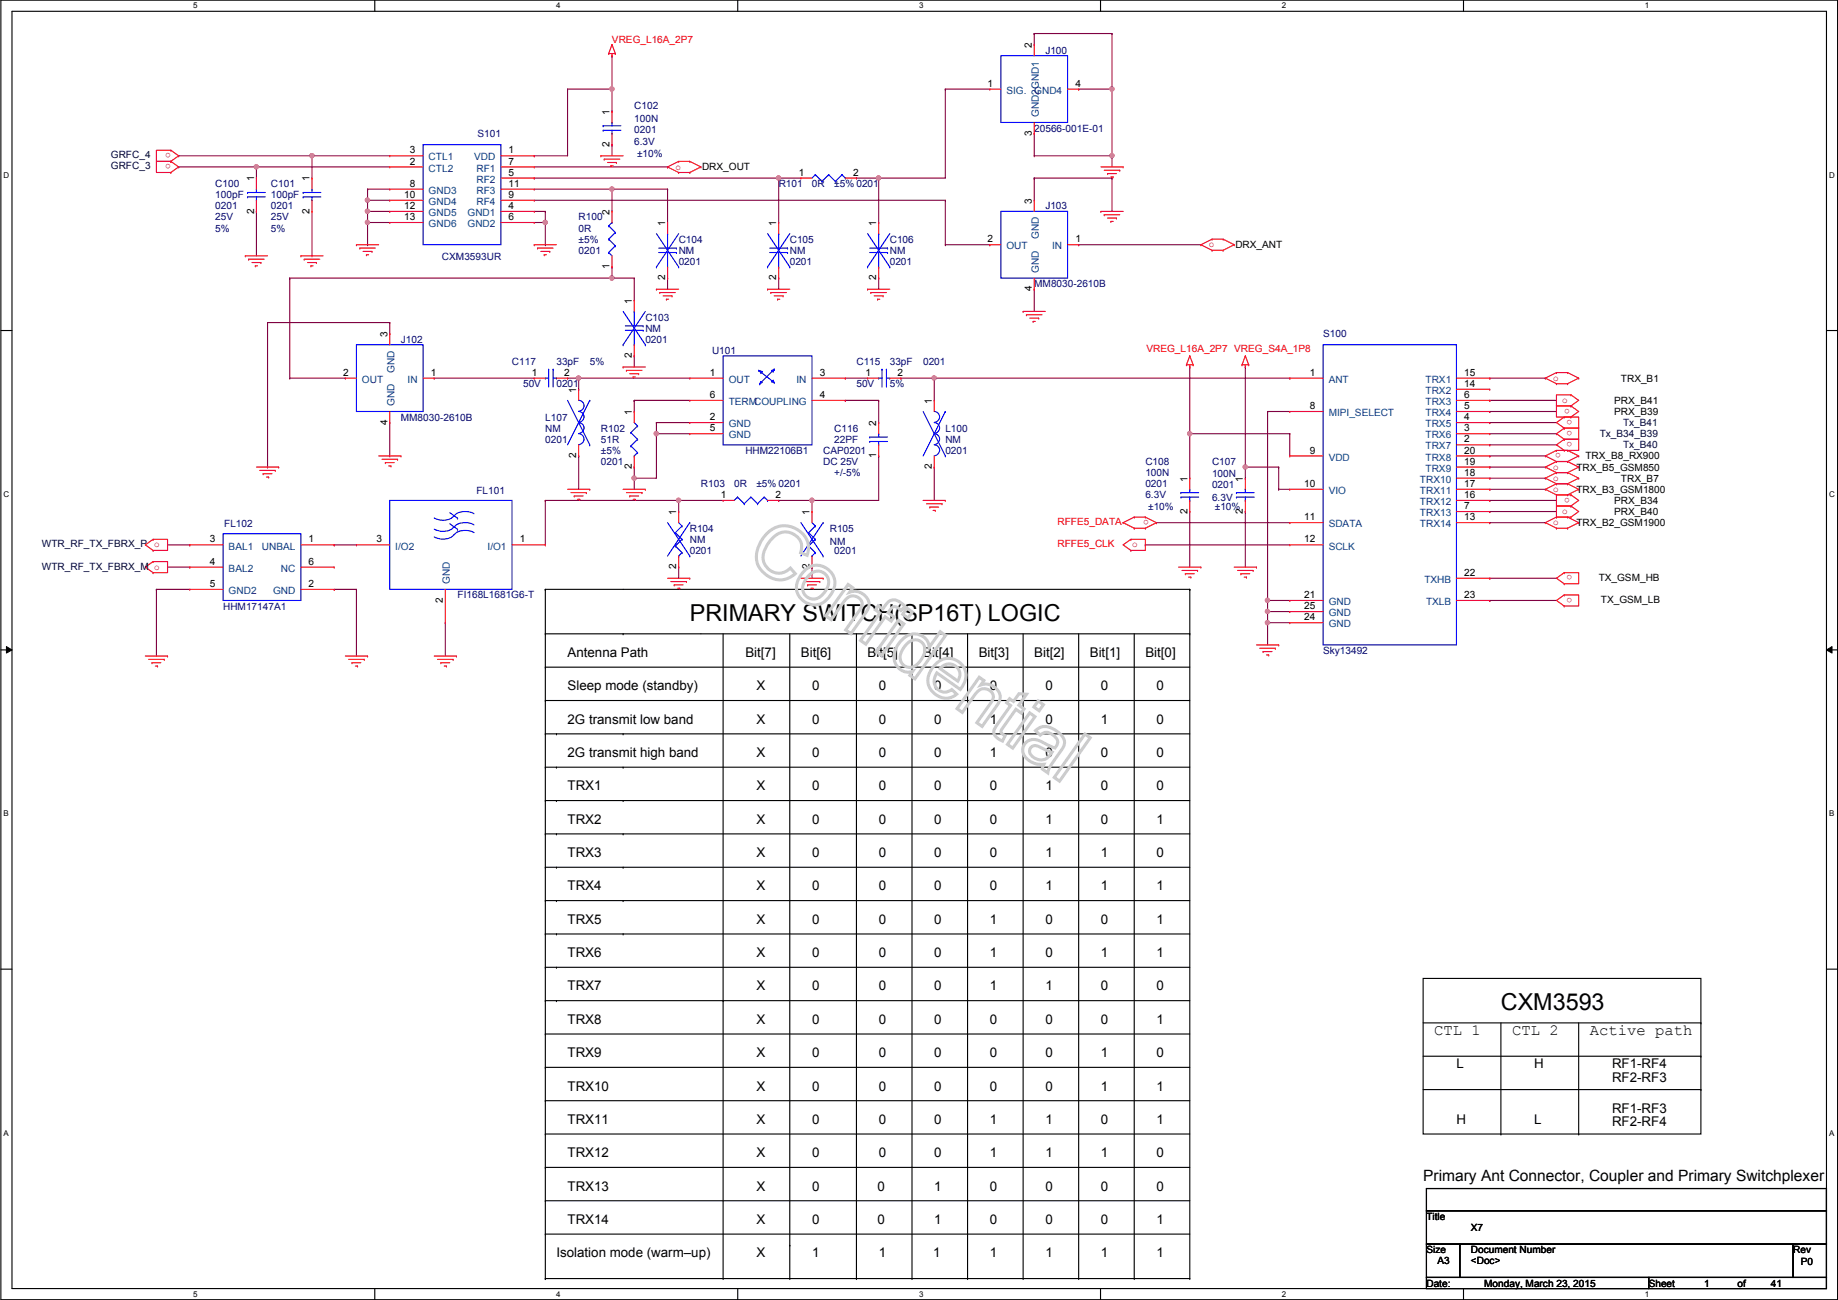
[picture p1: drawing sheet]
<svg xmlns="http://www.w3.org/2000/svg" width="420mm" height="297mm" viewBox="0 0 420 297" stroke-linecap="round" stroke-linejoin="round" font-family="sans-serif">
<defs><g id="words">
<g font-size="5.3">
<text x="157.7" y="142">PRIMARY SWITCH(SP16T) LOGIC</text>
<text x="343.1" y="230.9">CXM3593</text>
</g>
<g font-size="3.6">
<text x="327.9" y="236.5">CTL 1</text>
<text x="345.6" y="236.5">CTL 2</text>
<text x="363.4" y="236.5">Active path</text>
<text x="325.3" y="269.9">Primary Ant Connector, Coupler and Primary Switchplexer</text>
</g>
<g font-size="3">
<text x="129.7" y="150.1">Antenna Path</text>
<text x="170.4" y="150.1">Bit[7]</text>
<text x="183.1" y="150.1">Bit[6]</text>
<text x="198.3" y="150.1">Bit[5]</text>
<text x="211" y="150.1">Bit[4]</text>
<text x="223.7" y="150.1">Bit[3]</text>
<text x="236.4" y="150.1">Bit[2]</text>
<text x="249.1" y="150.1">Bit[1]</text>
<text x="261.8" y="150.1">Bit[0]</text>
<text x="129.7" y="157.7">Sleep mode (standby)</text>
<text x="172.9" y="157.7">X</text>
<text x="185.6" y="157.7">0</text>
<text x="200.9" y="157.7">0</text>
<text x="213.6" y="157.7">0</text>
<text x="226.3" y="157.7">0</text>
<text x="239" y="157.7">0</text>
<text x="251.7" y="157.7">0</text>
<text x="264.4" y="157.7">0</text>
<text x="129.7" y="165.4">2G transmit low band</text>
<text x="172.9" y="165.4">X</text>
<text x="185.6" y="165.4">0</text>
<text x="200.9" y="165.4">0</text>
<text x="213.6" y="165.4">0</text>
<text x="226.3" y="165.4">1</text>
<text x="239" y="165.4">0</text>
<text x="251.7" y="165.4">1</text>
<text x="264.4" y="165.4">0</text>
<text x="129.7" y="173">2G transmit high band</text>
<text x="172.9" y="173">X</text>
<text x="185.6" y="173">0</text>
<text x="200.9" y="173">0</text>
<text x="213.6" y="173">0</text>
<text x="226.3" y="173">1</text>
<text x="239" y="173">0</text>
<text x="251.7" y="173">0</text>
<text x="264.4" y="173">0</text>
<text x="129.7" y="180.6">TRX1</text>
<text x="172.9" y="180.6">X</text>
<text x="185.6" y="180.6">0</text>
<text x="200.9" y="180.6">0</text>
<text x="213.6" y="180.6">0</text>
<text x="226.3" y="180.6">0</text>
<text x="239" y="180.6">1</text>
<text x="251.7" y="180.6">0</text>
<text x="264.4" y="180.6">0</text>
<text x="129.7" y="188.2">TRX2</text>
<text x="172.9" y="188.2">X</text>
<text x="185.6" y="188.2">0</text>
<text x="200.9" y="188.2">0</text>
<text x="213.6" y="188.2">0</text>
<text x="226.3" y="188.2">0</text>
<text x="239" y="188.2">1</text>
<text x="251.7" y="188.2">0</text>
<text x="264.4" y="188.2">1</text>
<text x="129.7" y="195.8">TRX3</text>
<text x="172.9" y="195.8">X</text>
<text x="185.6" y="195.8">0</text>
<text x="200.9" y="195.8">0</text>
<text x="213.6" y="195.8">0</text>
<text x="226.3" y="195.8">0</text>
<text x="239" y="195.8">1</text>
<text x="251.7" y="195.8">1</text>
<text x="264.4" y="195.8">0</text>
<text x="129.7" y="203.5">TRX4</text>
<text x="172.9" y="203.5">X</text>
<text x="185.6" y="203.5">0</text>
<text x="200.9" y="203.5">0</text>
<text x="213.6" y="203.5">0</text>
<text x="226.3" y="203.5">0</text>
<text x="239" y="203.5">1</text>
<text x="251.7" y="203.5">1</text>
<text x="264.4" y="203.5">1</text>
<text x="129.7" y="211.1">TRX5</text>
<text x="172.9" y="211.1">X</text>
<text x="185.6" y="211.1">0</text>
<text x="200.9" y="211.1">0</text>
<text x="213.6" y="211.1">0</text>
<text x="226.3" y="211.1">1</text>
<text x="239" y="211.1">0</text>
<text x="251.7" y="211.1">0</text>
<text x="264.4" y="211.1">1</text>
<text x="129.7" y="218.7">TRX6</text>
<text x="172.9" y="218.7">X</text>
<text x="185.6" y="218.7">0</text>
<text x="200.9" y="218.7">0</text>
<text x="213.6" y="218.7">0</text>
<text x="226.3" y="218.7">1</text>
<text x="239" y="218.7">0</text>
<text x="251.7" y="218.7">1</text>
<text x="264.4" y="218.7">1</text>
<text x="129.7" y="226.3">TRX7</text>
<text x="172.9" y="226.3">X</text>
<text x="185.6" y="226.3">0</text>
<text x="200.9" y="226.3">0</text>
<text x="213.6" y="226.3">0</text>
<text x="226.3" y="226.3">1</text>
<text x="239" y="226.3">1</text>
<text x="251.7" y="226.3">0</text>
<text x="264.4" y="226.3">0</text>
<text x="129.7" y="233.9">TRX8</text>
<text x="172.9" y="233.9">X</text>
<text x="185.6" y="233.9">0</text>
<text x="200.9" y="233.9">0</text>
<text x="213.6" y="233.9">0</text>
<text x="226.3" y="233.9">0</text>
<text x="239" y="233.9">0</text>
<text x="251.7" y="233.9">0</text>
<text x="264.4" y="233.9">1</text>
<text x="129.7" y="241.6">TRX9</text>
<text x="172.9" y="241.6">X</text>
<text x="185.6" y="241.6">0</text>
<text x="200.9" y="241.6">0</text>
<text x="213.6" y="241.6">0</text>
<text x="226.3" y="241.6">0</text>
<text x="239" y="241.6">0</text>
<text x="251.7" y="241.6">1</text>
<text x="264.4" y="241.6">0</text>
<text x="332.9" y="244.1">L</text>
<text x="350.7" y="244.1">H</text>
<text x="368.5" y="244.1">RF1-RF4</text>
<text x="129.7" y="249.2">TRX10</text>
<text x="172.9" y="249.2">X</text>
<text x="185.6" y="249.2">0</text>
<text x="200.9" y="249.2">0</text>
<text x="213.6" y="249.2">0</text>
<text x="226.3" y="249.2">0</text>
<text x="239" y="249.2">0</text>
<text x="251.7" y="249.2">1</text>
<text x="264.4" y="249.2">1</text>
<text x="368.5" y="247.2">RF2-RF3</text>
<text x="129.7" y="256.8">TRX11</text>
<text x="172.9" y="256.8">X</text>
<text x="185.6" y="256.8">0</text>
<text x="200.9" y="256.8">0</text>
<text x="213.6" y="256.8">0</text>
<text x="226.3" y="256.8">1</text>
<text x="239" y="256.8">1</text>
<text x="251.7" y="256.8">0</text>
<text x="264.4" y="256.8">1</text>
<text x="332.9" y="256.8">H</text>
<text x="350.7" y="256.8">L</text>
<text x="368.5" y="254.3">RF1-RF3</text>
<text x="368.5" y="257.4">RF2-RF4</text>
<text x="129.7" y="264.4">TRX12</text>
<text x="172.9" y="264.4">X</text>
<text x="185.6" y="264.4">0</text>
<text x="200.9" y="264.4">0</text>
<text x="213.6" y="264.4">0</text>
<text x="226.3" y="264.4">1</text>
<text x="239" y="264.4">1</text>
<text x="251.7" y="264.4">1</text>
<text x="264.4" y="264.4">0</text>
<text x="129.7" y="272">TRX13</text>
<text x="172.9" y="272">X</text>
<text x="185.6" y="272">0</text>
<text x="200.6" y="272">0</text>
<text x="213.6" y="272">1</text>
<text x="226.3" y="272">0</text>
<text x="239" y="272">0</text>
<text x="251.7" y="272">0</text>
<text x="264.4" y="272">0</text>
<text x="129.7" y="279.7">TRX14</text>
<text x="172.9" y="279.7">X</text>
<text x="185.6" y="279.7">0</text>
<text x="200.6" y="279.7">0</text>
<text x="213.6" y="279.7">1</text>
<text x="226.3" y="279.7">0</text>
<text x="239" y="279.7">0</text>
<text x="251.7" y="279.7">0</text>
<text x="264.4" y="279.7">1</text>
<text x="127.2" y="287.3">Isolation mode (warm–up)</text>
<text x="172.9" y="287.3">X</text>
<text x="185.6" y="287.3">1</text>
<text x="200.9" y="287.3">1</text>
<text x="213.3" y="287.3">1</text>
<text x="226.3" y="287.3">1</text>
<text x="239" y="287.3">1</text>
<text x="251.7" y="287.3">1</text>
<text x="264.4" y="287.3">1</text>
</g>
<g font-size="2.3" fill="#f00">
<text x="139.9" y="9.7">VREG_L16A_2P7</text>
<text x="39.1" y="35" transform="rotate(180 39.1 35)">o</text>
<text x="39.1" y="37.5" transform="rotate(180 39.1 37.5)">o</text>
<text x="154.4" y="38.7">o</text>
<text x="276.3" y="56.5">o</text>
<text x="262.1" y="80.3">VREG_L16A_2P7 VREG_S4A_1P8</text>
<text x="355" y="87">o</text>
<text x="357.1" y="92.1">o</text>
<text x="358.8" y="93.4" transform="rotate(180 358.8 93.4)">o</text>
<text x="359.4" y="95.9" transform="rotate(180 359.4 95.9)">o</text>
<text x="359.4" y="101" transform="rotate(180 359.4 101)">o</text>
<text x="359.4" y="98.5" transform="rotate(180 359.4 98.5)">o</text>
<text x="355" y="107.3">o</text>
<text x="356.8" y="103.5" transform="rotate(180 356.8 103.5)">o</text>
<text x="355" y="112.4">o</text>
<text x="355" y="109.9">o</text>
<text x="358.8" y="113.7" transform="rotate(180 358.8 113.7)">o</text>
<text x="241.8" y="120">RFFE5_DATA</text>
<text x="262.6" y="118.8" transform="rotate(180 262.6 118.8)">o</text>
<text x="357.1" y="117.5">o</text>
<text x="35.3" y="125.1">o</text>
<text x="241.8" y="125.1">RFFE5_CLK</text>
<text x="258.8" y="125.1">o</text>
<text x="355" y="120">o</text>
<text x="359.4" y="131.5" transform="rotate(180 359.4 131.5)">o</text>
<text x="359.4" y="136.6" transform="rotate(180 359.4 136.6)">o</text>
</g>
<g font-size="2.3">
<text x="235.9" y="11" transform="rotate(-90 235.9 11)">2</text>
<text x="225.8" y="19.8">1</text>
<text x="245.8" y="19.8">4</text>
<text x="139.3" y="26.2" transform="rotate(-90 139.3 26.2)">1</text>
<text x="93.7" y="35.1">3</text>
<text x="116.3" y="35.1">1</text>
<text x="139.3" y="33.6" transform="rotate(-90 139.3 33.6)">2</text>
<text x="235.9" y="31" transform="rotate(-90 235.9 31)">3</text>
<text x="58.1" y="41.4" transform="rotate(-90 58.1 41.4)">1</text>
<text x="70.8" y="41.4" transform="rotate(-90 70.8 41.4)">1</text>
<text x="93.7" y="37.6">2</text>
<text x="116.3" y="37.6">7</text>
<text x="116.3" y="40.1">5</text>
<text x="160.5" y="38.9">DRX_OUT</text>
<text x="182.6" y="40.1">1</text>
<text x="195" y="40.1">2</text>
<text x="92.4" y="45.2">10</text>
<text x="92.4" y="47.8">12</text>
<text x="93.7" y="42.7">8</text>
<text x="116.3" y="45.2">9</text>
<text x="116.3" y="42.7">11</text>
<text x="116.3" y="47.8">4</text>
<text x="235.9" y="46.5" transform="rotate(-90 235.9 46.5)">3</text>
<text x="58.1" y="48.8" transform="rotate(-90 58.1 48.8)">2</text>
<text x="70.8" y="48.8" transform="rotate(-90 70.8 48.8)">2</text>
<text x="92.4" y="50.3">13</text>
<text x="116.3" y="50.3">6</text>
<text x="139.3" y="49.1" transform="rotate(-90 139.3 49.1)">2</text>
<text x="152" y="51.6" transform="rotate(-90 152 51.6)">1</text>
<text x="177.4" y="51.6" transform="rotate(-90 177.4 51.6)">1</text>
<text x="200.3" y="51.6" transform="rotate(-90 200.3 51.6)">1</text>
<text x="225.8" y="55.4">2</text>
<text x="245.8" y="55.4">1</text>
<text x="282.4" y="56.7">DRX_ANT</text>
<text x="139.3" y="61.5" transform="rotate(-90 139.3 61.5)">1</text>
<text x="152" y="64.1" transform="rotate(-90 152 64.1)">2</text>
<text x="177.4" y="64.1" transform="rotate(-90 177.4 64.1)">2</text>
<text x="200.3" y="64.1" transform="rotate(-90 200.3 64.1)">2</text>
<text x="144.4" y="69.4" transform="rotate(-90 144.4 69.4)">1</text>
<text x="235.9" y="66.6" transform="rotate(-90 235.9 66.6)">4</text>
<text x="88.6" y="77" transform="rotate(-90 88.6 77)">3</text>
<text x="144.4" y="81.8" transform="rotate(-90 144.4 81.8)">2</text>
<text x="78.4" y="85.9">2</text>
<text x="98.5" y="85.9">1</text>
<text x="121.6" y="85.9">1</text>
<text x="129" y="85.9">2</text>
<text x="131.7" y="89.7" transform="rotate(-90 131.7 89.7)">1</text>
<text x="162.3" y="85.9">1</text>
<text x="187.4" y="85.9">3</text>
<text x="197.8" y="85.9">1</text>
<text x="205.2" y="85.9">2</text>
<text x="299.4" y="85.9">1</text>
<text x="334.7" y="88.4">14</text>
<text x="334.7" y="85.9">15</text>
<text x="370.5" y="87.2">TRX_B1</text>
<text x="144.4" y="94.8" transform="rotate(-90 144.4 94.8)">1</text>
<text x="162.3" y="90.9">6</text>
<text x="187.4" y="90.9">4</text>
<text x="213" y="92.2" transform="rotate(-90 213 92.2)">1</text>
<text x="299.4" y="93.5">8</text>
<text x="334.7" y="93.5">5</text>
<text x="334.7" y="90.9">6</text>
<text x="369" y="92.3">PRX_B41</text>
<text x="369" y="94.8">PRX_B39</text>
<text x="88.6" y="97.1" transform="rotate(-90 88.6 97.1)">4</text>
<text x="162.3" y="98.6">5</text>
<text x="162.3" y="96">2</text>
<text x="200.3" y="97.3" transform="rotate(-90 200.3 97.3)">2</text>
<text x="334.7" y="101.1">2</text>
<text x="334.7" y="98.6">3</text>
<text x="334.7" y="96">4</text>
<text x="131.7" y="104.7" transform="rotate(-90 131.7 104.7)">2</text>
<text x="144.4" y="107.2" transform="rotate(-90 144.4 107.2)">2</text>
<text x="200.3" y="104.7" transform="rotate(-90 200.3 104.7)">1</text>
<text x="213" y="107.2" transform="rotate(-90 213 107.2)">2</text>
<text x="299.4" y="103.6">9</text>
<text x="334.7" y="106.2">19</text>
<text x="334.7" y="103.6">20</text>
<text x="360.4" y="107.5">TRX_B5_GSM850</text>
<text x="362.4" y="105">TRX_B8_RX900</text>
<text x="164.8" y="113.8">1</text>
<text x="177.2" y="113.8">2</text>
<text x="271.4" y="110" transform="rotate(-90 271.4 110)">1</text>
<text x="284.1" y="110" transform="rotate(-90 284.1 110)">1</text>
<text x="298.1" y="111.3">10</text>
<text x="334.7" y="113.8">16</text>
<text x="334.7" y="111.3">17</text>
<text x="334.7" y="108.7">18</text>
<text x="360.4" y="112.6">TRX_B3_GSM1800</text>
<text x="370.5" y="110.1">TRX_B7</text>
<text x="154.6" y="117.6" transform="rotate(-90 154.6 117.6)">1</text>
<text x="185.1" y="117.6" transform="rotate(-90 185.1 117.6)">1</text>
<text x="271.4" y="117.4" transform="rotate(-90 271.4 117.4)">2</text>
<text x="284.1" y="117.4" transform="rotate(-90 284.1 117.4)">2</text>
<text x="298.1" y="118.9">11</text>
<text x="334.7" y="116.3">7</text>
<text x="334.7" y="118.9">13</text>
<text x="369" y="117.7">PRX_B40</text>
<text x="369" y="115.1">PRX_B34</text>
<text x="48" y="124">3</text>
<text x="70.6" y="124">1</text>
<text x="86.1" y="124">3</text>
<text x="118.8" y="124">1</text>
<text x="298.1" y="124">12</text>
<text x="360.4" y="120.2">TRX_B2_GSM1900</text>
<text x="48" y="129">4</text>
<text x="70.6" y="129">6</text>
<text x="154.6" y="130.1" transform="rotate(-90 154.6 130.1)">2</text>
<text x="185.1" y="130.1" transform="rotate(-90 185.1 130.1)">2</text>
<text x="334.7" y="131.6">22</text>
<text x="48" y="134.1">5</text>
<text x="70.6" y="134.1">2</text>
<text x="101.2" y="137.7" transform="rotate(-90 101.2 137.7)">2</text>
<text x="298.1" y="136.7">21</text>
<text x="334.7" y="136.7">23</text>
<text x="365.5" y="132.7">TX_GSM_HB</text>
<text x="366" y="137.8">TX_GSM_LB</text>
<text x="298.1" y="141.7">24</text>
<text x="298.1" y="139.2">25</text>
<text x="326.1" y="278.7">Title</text>
<text x="336.2" y="281.3">X7</text>
<text x="326.1" y="286.3">Size</text>
<text x="336.2" y="286.3">Document Number</text>
<text x="409.9" y="286.3">Rev</text>
<text x="326.1" y="294">Date:</text>
<text x="328.6" y="288.9">A3</text>
<text x="336.2" y="288.9">&lt;Doc&gt;</text>
<text x="339.3" y="294">Monday, March 23, 2015</text>
<text x="376.9" y="294">Sheet</text>
<text x="389.6" y="294">1</text>
<text x="397.2" y="294">of</text>
<text x="404.8" y="294">41</text>
<text x="411.7" y="289.1">P0</text>
</g>
<g font-size="2.3" fill="#000080">
<text x="239" y="12.3">J100</text>
<text x="145" y="25">C102</text>
<text x="145" y="27.8">100N</text>
<text x="109.2" y="31.3">S101</text>
<text x="145" y="30.3">0201</text>
<text x="145" y="33.1">6.3V</text>
<text x="145.6" y="35.9">±10%</text>
<text x="236.4" y="30.1">20566-001E-01</text>
<text x="49.2" y="42.8">C100</text>
<text x="49.2" y="45.3">100pF</text>
<text x="49.2" y="47.8">0201</text>
<text x="61.9" y="42.8">C101</text>
<text x="61.9" y="45.3">100pF</text>
<text x="61.9" y="47.8">0201</text>
<text x="178" y="42.8">R101</text>
<text x="185.6" y="42.8">0R</text>
<text x="190.7" y="42.8">±5% 0201</text>
<text x="239" y="47.8">J103</text>
<text x="49.2" y="50.4">25V</text>
<text x="49.2" y="52.9">5%</text>
<text x="61.9" y="50.4">25V</text>
<text x="61.9" y="52.9">5%</text>
<text x="132.3" y="50.4">R100</text>
<text x="132.3" y="52.9">0R</text>
<text x="101" y="59.5">CXM3593UR</text>
<text x="132.3" y="55.5">±5%</text>
<text x="132.3" y="58">0201</text>
<text x="155.1" y="55.5">C104</text>
<text x="155.1" y="58">NM</text>
<text x="180.5" y="55.5">C105</text>
<text x="180.5" y="58">NM</text>
<text x="203.4" y="55.5">C106</text>
<text x="203.4" y="58">NM</text>
<text x="155.1" y="60.5">0201</text>
<text x="180.5" y="60.5">0201</text>
<text x="203.4" y="60.5">0201</text>
<text x="236.4" y="65.6">MM8030-2610B</text>
<text x="147.5" y="73.2">C103</text>
<text x="147.5" y="75.8">NM</text>
<text x="302.5" y="77">S100</text>
<text x="91.6" y="78.3">J102</text>
<text x="117" y="83.4">C117</text>
<text x="127.2" y="83.4">33pF</text>
<text x="134.8" y="83.4">5%</text>
<text x="147.5" y="78.3">0201</text>
<text x="162.8" y="80.9">U101</text>
<text x="195.8" y="83.4">C115</text>
<text x="203.4" y="83.4">33pF</text>
<text x="211" y="83.4">0201</text>
<text x="119.6" y="88.5">50V</text>
<text x="127.2" y="88.5">0201</text>
<text x="195.8" y="88.5">50V</text>
<text x="203.4" y="88.5">5%</text>
<text x="91.6" y="96.1">MM8030-2610B</text>
<text x="124.7" y="96.1">L107</text>
<text x="124.7" y="98.6">NM</text>
<text x="124.7" y="101.2">0201</text>
<text x="137.4" y="98.6">R102</text>
<text x="137.4" y="101.2">51R</text>
<text x="190.7" y="98.6">C116</text>
<text x="190.7" y="101.2">22PF</text>
<text x="216.1" y="98.6">L100</text>
<text x="216.1" y="101.2">NM</text>
<text x="137.4" y="103.7">±5%</text>
<text x="137.4" y="106.3">0201</text>
<text x="170.4" y="103.7">HHM22106B1</text>
<text x="188.2" y="103.7">CAP0201</text>
<text x="188.2" y="106.3">DC 25V</text>
<text x="216.1" y="103.7">0201</text>
<text x="261.8" y="106.3">C108</text>
<text x="277.1" y="106.3">C107</text>
<text x="108.9" y="112.9">FL101</text>
<text x="160.2" y="111.3">R103</text>
<text x="167.8" y="111.3">0R</text>
<text x="172.9" y="111.3">±5% 0201</text>
<text x="190.7" y="108.8">+/-5%</text>
<text x="261.8" y="108.8">100N</text>
<text x="261.8" y="111.3">0201</text>
<text x="261.8" y="113.9">6.3V</text>
<text x="277.1" y="109.1">100N</text>
<text x="277.1" y="111.6">0201</text>
<text x="262.5" y="116.4">±10%</text>
<text x="277.1" y="114.4">6.3V</text>
<text x="277.7" y="116.4">±10%</text>
<text x="51.3" y="120.5">FL102</text>
<text x="157.7" y="121.5">R104</text>
<text x="157.7" y="124">NM</text>
<text x="189.7" y="121.5">R105</text>
<text x="189.7" y="124.5">NM</text>
<text x="157.7" y="126.6">0201</text>
<text x="190.7" y="126.6">0201</text>
<text x="104.6" y="136.7">FI168L1681G6-T</text>
<text x="51" y="139.3">HHM17147A1</text>
<text x="302.5" y="149.4">Sky13492</text>
</g>
<g font-size="2.3" fill="#004080">
<text x="230.1" y="21.4">SIG.</text>
<text x="236.4" y="21.4">GND4</text>
<text x="237.5" y="26.7" transform="rotate(-90 237.5 26.7)">GND2GND1</text>
<text x="98" y="36.7">CTL1</text>
<text x="98" y="39.2">CTL2</text>
<text x="108.4" y="36.7">VDD</text>
<text x="108.9" y="39.2">RF1</text>
<text x="108.9" y="41.7">RF2</text>
<text x="98" y="44.3">GND3</text>
<text x="98" y="46.8">GND4</text>
<text x="108.9" y="46.8">RF4</text>
<text x="108.9" y="44.3">RF3</text>
<text x="98" y="51.9">GND6</text>
<text x="98" y="49.4">GND5</text>
<text x="106.9" y="49.4">GND1</text>
<text x="106.9" y="51.9">GND2</text>
<text x="230.1" y="57">OUT</text>
<text x="237.5" y="54.7" transform="rotate(-90 237.5 54.7)">GND</text>
<text x="240.5" y="57">IN</text>
<text x="237.5" y="62.3" transform="rotate(-90 237.5 62.3)">GND</text>
<text x="82.8" y="87.5">OUT</text>
<text x="90.2" y="85.1" transform="rotate(-90 90.2 85.1)">GND</text>
<text x="93.2" y="87.5">IN</text>
<text x="166.6" y="87.5">OUT</text>
<text x="182.1" y="87.5">IN</text>
<text x="303.7" y="87.5">ANT</text>
<text x="325.9" y="87.5">TRX1</text>
<text x="90.2" y="92.8" transform="rotate(-90 90.2 92.8)">GND</text>
<text x="166.6" y="92.5">TERMCOUPLING</text>
<text x="303.7" y="95.1">MIPI_SELECT</text>
<text x="325.9" y="95.1">TRX4</text>
<text x="325.9" y="92.5">TRX3</text>
<text x="325.9" y="90">TRX2</text>
<text x="166.6" y="100.2">GND</text>
<text x="166.6" y="97.6">GND</text>
<text x="325.9" y="100.2">TRX6</text>
<text x="325.9" y="97.6">TRX5</text>
<text x="303.7" y="105.2">VDD</text>
<text x="325.9" y="102.7">TRX7</text>
<text x="325.9" y="107.8">TRX9</text>
<text x="325.9" y="105.2">TRX8</text>
<text x="303.7" y="112.9">VIO</text>
<text x="324.6" y="112.9">TRX11</text>
<text x="324.6" y="110.3">TRX10</text>
<text x="324.6" y="117.9">TRX13</text>
<text x="324.6" y="115.4">TRX12</text>
<text x="52.3" y="125.6">BAL1</text>
<text x="59.9" y="125.6">UNBAL</text>
<text x="90.4" y="125.6">I/O2</text>
<text x="111.5" y="125.6">I/O1</text>
<text x="303.7" y="120.5">SDATA</text>
<text x="303.7" y="125.6">SCLK</text>
<text x="324.6" y="120.5">TRX14</text>
<text x="52.3" y="130.6">BAL2</text>
<text x="64.2" y="130.6">NC</text>
<text x="52.3" y="135.7">GND2</text>
<text x="62.4" y="135.7">GND</text>
<text x="102.9" y="133.4" transform="rotate(-90 102.9 133.4)">GND</text>
<text x="325.6" y="133.2">TXHB</text>
<text x="303.7" y="138.3">GND</text>
<text x="303.7" y="143.3">GND</text>
<text x="303.7" y="140.8">GND</text>
<text x="326" y="138.3">TXLB</text>
</g>
<g font-size="2.3" fill="#000040">
<text x="25.3" y="38.7">GRFC_3</text>
<text x="25.3" y="36.2">GRFC_4</text>
<text x="365.7" y="99.9">Tx_B34_B39</text>
<text x="371" y="97.4">Tx_B41</text>
<text x="371" y="102.4">Tx_B40</text>
<text x="9.6" y="125.1">WTR_RF_TX_FBRX_P</text>
<text x="9.6" y="130.1">WTR_RF_TX_FBRX_M o</text>
</g>
<g font-size="1.8">
<text x="44.2" y="1.9">5</text>
<text x="127.1" y="1.9">4</text>
<text x="210.1" y="1.9">3</text>
<text x="293" y="1.9">2</text>
<text x="376" y="1.9">1</text>
<text x=".8" y="40.6">D</text>
<text x="418.2" y="40.6">D</text>
<text x=".8" y="113.6">C</text>
<text x="418.2" y="113.6">C</text>
<text x=".8" y="186.6">B</text>
<text x="418.2" y="186.6">B</text>
<text x=".8" y="259.5">A</text>
<text x="418.2" y="259.5">A</text>
<text x="44.2" y="296.3">5</text>
<text x="127.1" y="296.3">4</text>
<text x="210.1" y="296.3">3</text>
<text x="293" y="296.3">2</text>
<text x="376" y="296.3">1</text>
</g>
</g></defs>
<path d="M.2 0h419.9v297h-419.9zM2.7 2.6h414.8v291.8h-414.8z" fill="none" stroke="#000" stroke-width=".25"/>
<g fill="#fff">
<path d="M44.2 .3h1v2h-1z"/>
<path d="M44.2 294.7h1v2h-1z"/>
</g>
<path d="M85.7 0v2.6M85.7 294.4v2.6" fill="none" stroke="#000" stroke-width=".25"/>
<g fill="#fff">
<path d="M127.1 .3h1v2h-1z"/>
<path d="M127.1 294.7h1v2h-1z"/>
</g>
<path d="M168.6 0v2.6M168.6 294.4v2.6" fill="none" stroke="#000" stroke-width=".25"/>
<g fill="#fff">
<path d="M210.1 .3h1v2h-1z"/>
<path d="M210.1 294.7h1v2h-1z"/>
</g>
<path d="M251.6 0v2.6M251.6 294.4v2.6" fill="none" stroke="#000" stroke-width=".25"/>
<g fill="#fff">
<path d="M293 .3h1v2h-1z"/>
<path d="M293 294.7h1v2h-1z"/>
</g>
<path d="M334.5 0v2.6M334.5 294.4v2.6" fill="none" stroke="#000" stroke-width=".25"/>
<g fill="#fff">
<path d="M376 .3h1v2h-1z"/>
<path d="M376 294.7h1v2h-1z"/>
<path d="M.8 39h1.3v2h-1.3z"/>
<path d="M418.2 39h1.2v2h-1.2z"/>
<path d="M.8 112h1.3v2h-1.3z"/>
<path d="M418.2 112h1.2v2h-1.2z"/>
</g>
<path d="M.2 75.5h2.5M417.5 75.5h2.6" fill="none" stroke="#000" stroke-width=".25"/>
<g fill="#fff">
<path d="M.8 185h1.2v1.9h-1.2z"/>
<path d="M418.2 185h1.1v1.9h-1.1z"/>
</g>
<path d="M.2 148.5h2.5M417.5 148.5h2.6" fill="none" stroke="#000" stroke-width=".25"/>
<path d="M1.5 147.7l1.2 .8-1.2 .7zM417.5 148.5l1.3-.8v1.5z" fill="#000"/>
<path d="M1.5 147.7l1.2 .8-1.2 .7zM417.5 148.5l1.3-.8v1.5z" fill="none" stroke="#000" stroke-width=".23"/>
<g fill="#fff">
<path d="M.8 257.9h1.2v2h-1.2z"/>
<path d="M418.2 257.9h1.1v2h-1.1z"/>
</g>
<g fill="none" stroke="#000" stroke-width=".25">
<path d="M124.7 134.7h.1M124.7 134.7h147.3M124.7 134.7v157.4M272 134.7h.1M272 134.7v157.4M124.7 144.8h.1M124.7 152.4h.1M124.7 144.8h147.3M124.7 152.4h147.3M142.4 144.8h.1M165.3 144.8v147.3M180.5 144.8v147.3"/>
<path d="M195.8 144.8v147.3M208.5 144.8v147.3M221.2 144.8v147.3M233.9 144.8v147.3M246.6 144.8v147.3M259.3 144.8v147.3M272 144.8h.1M124.7 175.3h.1M124.7 167.7h.1M124.7 160.1h.1M124.7 167.7h147.3M124.7 175.3h147.3"/>
<path d="M124.7 160.1h147.3M127.2 167.7h.1M127.2 175.3h.1M142.4 175.3h.1M142.4 167.7h.1M124.7 198.2h.1M124.7 190.5h.1M124.7 182.9h.1M124.7 182.9h147.3M124.7 190.5h147.3M124.7 198.2h147.3M127.2 182.9h.1"/>
<path d="M127.2 190.5h.1M127.2 198.2h.1M142.4 182.9h.1M142.4 198.2h.1M142.4 190.5h.1M124.7 213.4h.1M124.7 205.8h.1M124.7 205.8h147.3M124.7 213.4h147.3M127.2 205.8h.1M127.2 213.4h.1M142.4 213.4h.1"/>
<path d="M142.4 205.8h.1M.2 221.4h2.5M124.7 236.3h.1M124.7 228.6h.1M124.7 221h.1M124.7 221h147.3M124.7 228.6h147.3M124.7 236.3h147.3M127.2 221h.1M127.2 228.6h.1M165.3 228.6h.1M325.3 223.6h63.5v35.5h-63.5z"/>
<path d="M325.3 233.7h63.5M343.1 233.7v25.4M360.9 233.7v25.4M388.8 233.7h.1M417.5 221.4h2.6M124.7 259.1h.1M124.7 251.5h.1M124.7 243.9h.1M124.7 259.1h147.3M124.7 251.5h147.3M124.7 243.9h147.3M325.3 241.3h63.5"/>
<path d="M325.3 249h63.5M343.1 259.1h.1M360.9 259.1h.1M388.8 241.3h.1M388.8 249h.1M124.7 266.7h.1M124.7 274.4h.1M124.7 266.7h147.3M124.7 274.4h147.3M124.7 292.1h.1M124.7 282h.1M124.7 282h147.3"/>
<path d="M124.7 292.1h147.3M165.3 292.1h.1M180.5 284.5h.1M180.5 292.1h.1M195.8 292.1h.1M208.5 292.1h.1M221.2 292.1h.1M233.9 292.1h.1M246.6 292.1h.1M259.3 292.1h.1M272 292.1h.1"/>
</g>
<path d="M129.7 86.4h.1M129.7 86.4h28M132.3 86.4h.1M132.3 104.2h.1M132.3 104.2v7.6" fill="none" stroke="#800040" stroke-width=".25"/>
<circle cx="132.3" cy="86.4" r=".49" fill="#f0f"/>
<circle cx="132.3" cy="86.4" r=".49" fill="none" stroke="#f0f" stroke-width=".25"/>
<g fill="none" stroke="#800040" stroke-width=".25">
<path d="M236.4 30.5h.1M236.4 30.5v5.1M246.6 20.4h.1M246.6 20.4h7.6M254.2 20.4h.1M254.2 20.4v15.2M89.1 73.7h.1M89.1 73.7h-27.9v33M99.3 86.4h.1M99.3 86.4h22.8M132.3 86.4h.1M132.3 86.4v2.5"/>
<path d="M61.2 106.7h.1"/>
</g>
<circle cx="254.2" cy="35.6" r=".49" fill="#f0f"/>
<circle cx="254.2" cy="35.6" r=".49" fill="none" stroke="#f0f" stroke-width=".25"/>
<circle cx="254.2" cy="20.3" r=".49" fill="#f0f"/>
<circle cx="254.2" cy="20.3" r=".49" fill="none" stroke="#f0f" stroke-width=".25"/>
<g fill="none" stroke="#800040" stroke-width=".25">
<path d="M236.4 7.7h.1M236.4 7.7h17.8M236.4 7.7v2.5M254.2 7.7h.1M254.2 7.7v12.7M236.4 35.6h.1M236.4 35.6h17.8M145 91.5h.1M145 91.5v2.5M145 91.5h12.7M150.1 96.6h.1M150.1 96.6h7.6"/>
<path d="M272 83.9h.1M272 83.9v15.2M145 106.7h.1M145 109.3h.1M145 106.7v5.1M272 116.9h.1M272 116.9v12.7M284.7 116.9h.1M284.7 116.9v12.7"/>
</g>
<circle cx="145" cy="109.2" r=".49" fill="#f0f"/>
<circle cx="145" cy="109.2" r=".49" fill="none" stroke="#f0f" stroke-width=".25"/>
<path d="M150.1 96.6h.1M150.1 96.6v2.5M145 109.3h.1M145 109.3h5.1" fill="none" stroke="#800040" stroke-width=".25"/>
<circle cx="150" cy="99.1" r=".49" fill="#f0f"/>
<circle cx="150" cy="99.1" r=".49" fill="none" stroke="#f0f" stroke-width=".25"/>
<path d="M216.1 20.4h.1M216.1 20.4h10.2M150.1 99.1h.1M150.1 99.1v10.2M150.1 99.1h7.6M193.2 86.4h.1M193.2 91.5h.1M193.2 86.4h5.1M193.2 91.5h7.7M205.9 86.4h.1M205.9 86.4h7.7" fill="none" stroke="#800040" stroke-width=".25"/>
<circle cx="213.5" cy="86.4" r=".49" fill="#f0f"/>
<circle cx="213.5" cy="86.4" r=".49" fill="none" stroke="#f0f" stroke-width=".25"/>
<path d="M84 43.2h.1M84 45.8h.1M84 43.2h5.1M84 43.2v2.6M84 45.8h5.1" fill="none" stroke="#800040" stroke-width=".25"/>
<circle cx="84" cy="45.7" r=".49" fill="#f0f"/>
<circle cx="84" cy="45.7" r=".49" fill="none" stroke="#f0f" stroke-width=".25"/>
<path d="M84 45.8h.1M84 48.3h.1M84 45.8v5M84 48.3h5.1" fill="none" stroke="#800040" stroke-width=".25"/>
<circle cx="84" cy="50.8" r=".49" fill="#f0f"/>
<circle cx="84" cy="50.8" r=".49" fill="none" stroke="#f0f" stroke-width=".25"/>
<circle cx="84" cy="48.3" r=".49" fill="#f0f"/>
<circle cx="84" cy="48.3" r=".49" fill="none" stroke="#f0f" stroke-width=".25"/>
<path d="M139.9 12.7h.1M139.9 12.7v7.7M84 50.8h.1M84 55.9h.1M84 50.8h5.1M84 50.8v5.1M66.2 63.5h.1M66.2 63.5h73.7M66.2 86.4h.1M66.2 86.4h12.7" fill="none" stroke="#800040" stroke-width=".25"/>
<circle cx="139.9" cy="63.5" r=".49" fill="#f0f"/>
<circle cx="139.9" cy="63.5" r=".49" fill="none" stroke="#f0f" stroke-width=".25"/>
<path d="M178 40.7h.1M178 40.7v10.1M178 40.7h5.1M195.8 40.7h.1M195.8 40.7h20.3M200.9 40.7h.1M200.9 40.7v10.1M66.2 63.5h.1M66.2 63.5v22.9" fill="none" stroke="#800040" stroke-width=".25"/>
<circle cx="200.8" cy="40.7" r=".49" fill="#f0f"/>
<circle cx="200.8" cy="40.7" r=".49" fill="none" stroke="#f0f" stroke-width=".25"/>
<g fill="none" stroke="#800040" stroke-width=".25">
<path d="M139.9 33.1h.1M139.9 33.1v2.5M216.1 20.4h.1M216.1 20.4v20.3M254.2 35.6h.1M254.2 35.6v2.5M236.4 40.7h.1M236.4 40.7h17.8M246.6 55.9h.1M246.6 55.9h27.9M254.2 40.7h.1M254.2 40.7v7.6"/>
<path d="M152.6 63.5h.1M152.6 63.5v2.6M178 63.5h.1M178 63.5v2.6M200.9 63.5h.1M200.9 63.5v2.6M236.4 66.1h.1M236.4 66.1v5.1M145 81.3h.1M145 81.3v2.6M200.9 91.5h.1M200.9 91.5v5.1"/>
<path d="M213.6 86.4h.1M213.6 86.4v5.1M272 99.1h.1M272 99.1h22.8M284.7 83.9h.1M284.7 83.9v22.8M200.9 104.2h.1M200.9 104.2v10.1M213.6 106.7h.1M213.6 106.7v7.6M340.6 132.1h.1M340.6 137.2h.1"/>
<path d="M340.6 132.1h15.2M340.6 137.2h15.2"/>
</g>
<circle cx="272" cy="99.1" r=".49" fill="#f0f"/>
<circle cx="272" cy="99.1" r=".49" fill="none" stroke="#f0f" stroke-width=".25"/>
<path d="M272 99.1h.1M272 99.1v10.2M284.7 106.7h.1M284.7 106.7h7.6" fill="none" stroke="#800040" stroke-width=".25"/>
<circle cx="284.7" cy="106.7" r=".49" fill="#f0f"/>
<circle cx="284.7" cy="106.7" r=".49" fill="none" stroke="#f0f" stroke-width=".25"/>
<path d="M289.8 94h.1M289.8 94h5M289.8 94v43.2M294.8 99.1h.1M294.8 99.1v5.1M284.7 106.7h.1M284.7 106.7v2.6M292.3 106.7h.1M292.3 111.8h.1M292.3 106.7v5.1M292.3 111.8h2.5" fill="none" stroke="#800040" stroke-width=".25"/>
<circle cx="289.7" cy="137.2" r=".49" fill="#f0f"/>
<circle cx="289.7" cy="137.2" r=".49" fill="none" stroke="#f0f" stroke-width=".25"/>
<path d="M289.8 137.2h.1M289.8 139.7h.1M289.8 137.2h5M289.8 137.2v2.5M289.8 139.7h5" fill="none" stroke="#800040" stroke-width=".25"/>
<circle cx="289.7" cy="139.7" r=".49" fill="#f0f"/>
<circle cx="289.7" cy="139.7" r=".49" fill="none" stroke="#f0f" stroke-width=".25"/>
<path d="M289.8 139.7h.1M289.8 139.7v2.6M289.8 142.3h.1M289.8 142.3h5" fill="none" stroke="#800040" stroke-width=".25"/>
<circle cx="289.7" cy="142.3" r=".49" fill="#f0f"/>
<circle cx="289.7" cy="142.3" r=".49" fill="none" stroke="#f0f" stroke-width=".25"/>
<g fill="none" stroke="#800040" stroke-width=".25">
<path d="M122.1 35.6h.1M129.7 20.4h.1M129.7 20.4v15.2h-7.6M129.7 20.4h10.2M139.9 20.4h.1M139.9 25.4h.1M139.9 20.4v5M139.9 43.2h.1M139.9 43.2v5.1M139.9 43.2h12.7M152.6 43.2h.1M152.6 43.2v7.6"/>
<path d="M139.9 61h.1M139.9 63.5h.1M139.9 61v2.5M139.9 63.5h5.1M145 63.5h.1M145 63.5v5.1M289.8 142.3h.1M289.8 142.3v5.1"/>
</g>
<circle cx="139.9" cy="20.3" r=".49" fill="#f0f"/>
<circle cx="139.9" cy="20.3" r=".49" fill="none" stroke="#f0f" stroke-width=".25"/>
<g fill="none" stroke="#800040" stroke-width=".25">
<path d="M58.6 38.1h.1M58.6 38.1h30.5M71.3 35.6h.1M71.3 35.6h17.8M71.3 35.6v5.1M236.4 40.7h.1M236.4 40.7v5.1M89.1 76.2h.1M89.1 73.7v2.5M89.1 96.6v7.6M340.6 86.4h.1M340.6 91.5h.1"/>
<path d="M340.6 94h.1M340.6 96.6h.1M340.6 86.4h12.7M340.6 91.5h15.2M340.6 94h15.2M340.6 96.6h15.2M89.1 104.2h.1M340.6 101.6h.1M340.6 104.2h.1M340.6 106.7h.1M340.6 109.3h.1M340.6 111.8h.1"/>
<path d="M340.6 116.9h.1M340.6 119.4h.1M340.6 101.6h15.2M340.6 104.2h12.7M340.6 106.7h12.7M340.6 109.3h12.7M340.6 111.8h12.7M340.6 116.9h15.2M340.6 119.4h12.7"/>
</g>
<circle cx="71.3" cy="35.6" r=".49" fill="#f0f"/>
<circle cx="71.3" cy="35.6" r=".49" fill="none" stroke="#f0f" stroke-width=".25"/>
<path d="M40.8 35.6h.1M40.8 35.6h30.5M58.6 38.1h.1M58.6 38.1v2.6" fill="none" stroke="#800040" stroke-width=".25"/>
<circle cx="58.6" cy="38.1" r=".49" fill="#f0f"/>
<circle cx="58.6" cy="38.1" r=".49" fill="none" stroke="#f0f" stroke-width=".25"/>
<path d="M40.8 38.1h.1M40.8 38.1h17.8M58.6 48.3h.1M58.6 48.3v10.2M71.3 58.5h.1M71.3 48.3v10.2M122.1 50.8h2.6M124.7 50.8h.1M124.7 55.9h.1M124.7 50.8v5.1" fill="none" stroke="#800040" stroke-width=".25"/>
<circle cx="124.6" cy="50.8" r=".49" fill="#f0f"/>
<circle cx="124.6" cy="50.8" r=".49" fill="none" stroke="#f0f" stroke-width=".25"/>
<path d="M122.1 40.7h.1M122.1 48.3h2.6M122.1 40.7h55.9M124.7 48.3h.1M124.7 50.8h.1M124.7 48.3v2.5" fill="none" stroke="#800040" stroke-width=".25"/>
<circle cx="178" cy="40.7" r=".49" fill="#f0f"/>
<circle cx="178" cy="40.7" r=".49" fill="none" stroke="#f0f" stroke-width=".25"/>
<path d="M122.1 38.1h30.5M152.6 38.1h.1M122.1 43.2h17.8M139.9 43.2h.1" fill="none" stroke="#800040" stroke-width=".25"/>
<circle cx="139.9" cy="43.2" r=".49" fill="#f0f"/>
<circle cx="139.9" cy="43.2" r=".49" fill="none" stroke="#f0f" stroke-width=".25"/>
<g fill="none" stroke="#800040" stroke-width=".25">
<path d="M122.1 45.8h94M216.1 45.8h.1M216.1 55.9h.1M216.1 45.8v10.1M216.1 55.9h10.2M226.3 55.9h.1M213.6 86.4h81.2M294.8 86.4h.1M124.7 114.3h.1M124.7 114.3h30.4M124.7 114.3v10.2M178 114.3h.1"/>
<path d="M178 114.3h22.9M185.6 114.3h.1M264.4 119.4h.1M264.4 119.4h30.4M340.6 114.3h.1M340.6 114.3h15.2M35.8 134.7h.1M35.8 134.7h7.6M35.8 134.7v15.2M38.3 124.5h5.1M38.3 129.6h5.1M43.4 124.5h.1"/>
<path d="M43.4 129.6h.1M76.4 124.5h.1M76.4 134.7h.1M76.4 124.5h5.1M76.4 134.7h5.1M81.5 134.7h.1M81.5 134.7v15.2M155.1 129.6h.1M155.1 129.6v2.5M185.6 129.6h.1M185.6 129.6v2.5M261.8 124.5h.1"/>
<path d="M261.8 124.5h33M101.8 142.3h.1M101.8 142.3v7.6"/>
</g>
<circle cx="185.6" cy="114.3" r=".49" fill="#f0f"/>
<circle cx="185.6" cy="114.3" r=".49" fill="none" stroke="#f0f" stroke-width=".25"/>
<path d="M155.1 114.3h.1M155.1 114.3v2.6M155.1 114.3h10.2" fill="none" stroke="#800040" stroke-width=".25"/>
<circle cx="155.1" cy="114.3" r=".49" fill="#f0f"/>
<circle cx="155.1" cy="114.3" r=".49" fill="none" stroke="#f0f" stroke-width=".25"/>
<path d="M340.6 99.1h15.2M355.8 99.1h.1M185.6 114.3h.1M185.6 114.3v2.6" fill="none" stroke="#800040" stroke-width=".25"/>
<g fill="none" stroke="#f00" stroke-width=".25">
<path d="M139.1 12.2h.1M139.1 12.2h1.6M139.9 12.7h.1M139.9 10.2h.1M139.9 12.2v.5M139.9 10.2l-.8 2M139.9 10.2l.8 2M140.7 12.2h.1M236.4 10.2h.1M236.4 10.2v2.5M39.1 39.4h.1M39.1 36.9h.1"/>
<path d="M39.1 36.9h-3.3v2.5h3.3M39.1 34.3h.1M39.1 34.3h-3.3v2.6h3.3M39.1 36.9l1.7 1.2-1.7 1.3M39.1 34.3l1.7 1.3-1.7 1.3M89.1 35.6h.1M89.1 38.1h.1M89.1 38.1h7.6M89.1 35.6h7.6M114.5 38.1h7.6M114.5 35.6h7.6M122.1 35.6h.1"/>
<path d="M122.1 38.1h.1M137.4 35.6h.1M137.4 35.6h5M138.1 36.4h.1M138.1 36.4h3.6M138.9 37.1h2M139.6 37.9h.1M139.6 37.9h.6M139.9 25.4h.1M139.9 33.1h.1M139.9 25.4v2.6M139.9 30.5v2.6"/>
<path d="M140.9 37.1h.1M152.6 38.1h.1M152.6 38.1l2.5 1.3M155.1 36.9h.1M155.1 39.4h.1M155.1 36.9l-2.5 1.2M155.1 36.9h2.6M155.1 39.4h2.6M157.7 36.9h.1M157.7 39.4h.1M157.7 36.9l2.5 1.2M160.2 38.1h.1"/>
<path d="M160.2 38.1l-2.5 1.3M226.3 20.4h.1M226.3 20.4h2.5M236.4 30.5h.1M236.4 28v2.5M244 20.4h2.6M246.6 20.4h.1M251.7 38.1h5M252.4 38.9h3.6M253.2 39.7h.1M253.2 39.7h2M256 38.9h.1"/>
<path d="M256.7 38.1h.1M56.1 58.5h.1M56.1 58.5h5.1M56.8 59.2h.1M56.8 59.2h3.6M57.6 60h2M58.6 40.7h.1M58.6 48.3h.1M58.6 40.7v2.5M58.6 45.8v2.5M59.6 60h.1M68.8 58.5h.1"/>
<path d="M68.8 58.5h5.1M69.5 59.2h.1M69.5 59.2h3.6M70.3 60h2M71.3 40.7h.1M71.3 48.3h.1M71.3 40.7v2.5M71.3 45.8v2.5M72.3 60h.1M81.5 55.9h.1M81.5 55.9h5.1M82.2 56.7h.1"/>
<path d="M82.2 56.7h3.6M83 57.4h2M83.8 58.2h.1M83.8 58.2h.5M85 57.4h.1M89.1 50.8h.1M89.1 43.2h.1M89.1 45.8h.1M89.1 48.3h.1M89.1 48.3h7.6M89.1 50.8h7.6M89.1 45.8h7.6"/>
<path d="M89.1 43.2h7.6M114.5 48.3h7.6M114.5 40.7h7.6M114.5 50.8h7.6M114.5 45.8h7.6M114.5 43.2h7.6M122.1 55.9h.1M122.1 40.7h.1M122.1 45.8h.1M122.1 43.2h.1M122.1 48.3h.1M122.1 50.8h.1"/>
<path d="M122.1 55.9h5.1M122.9 56.7h.1M122.9 56.7h3.5M123.6 57.4h2.1M124.4 58.2h.1M124.4 58.2h.5M125.7 57.4h.1M139.9 48.3h.1M139.9 48.3v2.5M139.9 58.5v2.5M152.6 50.8h.1M152.6 50.8v2.6"/>
<path d="M178 50.8h.1M178 50.8v2.6M183.1 40.7h.1M183.1 40.7h2.5M193.2 40.7h2.6M195.8 40.7h.1M200.9 50.8h.1M200.9 50.8v2.6M226.3 55.9h.1M226.3 55.9h2.5M236.4 45.8h.1M236.4 45.8v2.5"/>
<path d="M244 55.9h2.6M246.6 55.9h.1M251.7 48.3h.1M251.7 48.3h5M252.4 49.1h.1M252.4 49.1h3.6M253.2 49.8h2M253.9 50.6h.1M253.9 40.4h.6M253.9 50.6h.6M254.5 40.4h.1M255.2 49.8h.1"/>
<path d="M274.5 55.9h.1M274.5 55.9l2.6 1.3M277.1 54.7h.1M277.1 57.2h.1M277.1 54.7l-2.6 1.2M277.1 54.7h2.5M277.1 57.2h2.5M279.6 54.7h.1M279.6 57.2h.1M279.6 54.7l2.5 1.2M282.1 55.9h.1M282.1 55.9l-2.5 1.3"/>
<path d="M58.4 60.7h.1M58.4 60.7h.5M71.1 60.7h.1M71.1 60.7h.5M89.1 76.2h.1M89.1 76.2v2.6M139.9 61h.1M145 68.6h.1M145 68.6v2.6M145 78.8v2.5M150.1 66.1h.1M150.1 66.1h5"/>
<path d="M150.8 66.8h.1M150.8 66.8h3.6M151.6 67.6h2M152.3 68.4h.1M152.3 68.4h.6M152.6 63.5h.1M152.6 61v2.5M153.6 67.6h.1M175.5 66.1h.1M175.5 66.1h5M176.2 66.8h.1M176.2 66.8h3.6"/>
<path d="M177 67.6h2M177.7 68.4h.1M177.7 68.4h.6M178 63.5h.1M178 61v2.5M179 67.6h.1M198.3 66.1h.1M198.3 66.1h5.1M199.1 66.8h.1M199.1 66.8h3.5M199.8 67.6h2.1M200.6 68.4h.1"/>
<path d="M200.6 68.4h.5M200.9 63.5h.1M200.9 61v2.5M201.9 67.6h.1M233.9 71.2h.1M233.9 71.2h5.1M234.6 71.9h.1M234.6 71.9h3.6M235.4 72.7h2M236.2 73.4h.1M236.2 73.4h.5M236.4 66.1h.1"/>
<path d="M236.4 63.5v2.6M237.4 72.7h.1M78.9 86.4h.1M78.9 86.4h2.6M89.1 96.6h.1M89.1 94v2.6M96.7 86.4h2.6M99.3 86.4h.1M122.1 86.4h.1M122.1 86.4h2.6M127.2 86.4h2.5M129.7 86.4h.1"/>
<path d="M132.3 88.9h.1M132.3 88.9v2.6M142.4 83.9h.1M142.4 83.9h5.1M143.2 84.6h.1M143.2 84.6h3.6M144 85.4h2M144.7 86.1h.1M144.7 86.1h.5M145 94h.1M145 81.3h.1M145 94v2.6"/>
<path d="M146 85.4h.1M157.7 99.1h.1M157.7 96.6h.1M157.7 91.5h.1M157.7 86.4h.1M157.7 86.4h7.6M157.7 99.1h7.6M157.7 96.6h7.6M157.7 91.5h7.6M185.6 86.4h7.6M185.6 91.5h7.6M193.2 91.5h.1"/>
<path d="M193.2 86.4h.1M198.3 86.4h.1M198.3 86.4h2.6M200.9 96.6h.1M200.9 96.6v2.5M203.4 86.4h2.5M205.9 86.4h.1M213.6 91.5h.1M213.6 91.5v2.5M271.2 83.4h.1M271.2 83.4h1.5M272 83.9h.1"/>
<path d="M272 81.3h.1M272 83.4v.5M272 81.3l.7 2.1M272 81.3l-.8 2.1M272.7 83.4h.1M283.9 83.4h.1M283.9 83.4h1.5M284.7 83.9h.1M284.7 81.3h.1M284.7 83.4v.5M284.7 81.3l-.8 2.1M284.7 81.3l.7 2.1"/>
<path d="M285.4 83.4h.1M294.8 86.4h.1M294.8 94h.1M294.8 86.4h7.7M294.8 94h7.7M332.9 86.4h7.7M332.9 99.1h7.7M332.9 96.6h7.7M332.9 94h7.7M332.9 91.5h7.7M332.9 88.9h7.7M340.6 99.1h.1"/>
<path d="M340.6 96.6h.1M340.6 94h.1M340.6 91.5h.1M340.6 88.9h.1M340.6 86.4h.1M353.3 86.4h.1M353.3 86.4l2.5 1.3M355.8 85.1h.1M355.8 87.7h.1M355.8 85.1l-2.5 1.3M355.8 85.1h2.5M355.8 87.7h2.5"/>
<path d="M357.6 97.8h.1M357.6 95.3h.1M357.6 95.3h3.3v2.5h-3.3M357.6 97.8h3.3v2.6h-3.3M357.6 95.3l-1.8 1.3 1.8 1.2M357.6 97.8l-1.8 1.3 1.8 1.3M358.3 85.1h.1M358.3 87.7h.1M358.3 85.1l2.6 1.3M359.1 90.2h.1M359.1 92.8h.1M359.1 90.2h-3.3v2.6h3.3"/>
<path d="M359.1 95.3h.1M359.1 92.8h-3.3v2.5h3.3M359.1 90.2l1.8 1.3-1.8 1.3M359.1 92.8l1.8 1.2-1.8 1.3M360.9 86.4h.1M360.9 86.4l-2.6 1.3M58.6 106.7h5.1M59.4 107.5h3.5M60.1 108.2h.1M60.1 108.2h2.1M60.9 109h.5M61.4 109h.1"/>
<path d="M62.9 107.5h.1M63.7 106.7h.1M86.6 104.2h5M87.3 104.9h3.6M88.1 105.7h.1M88.1 105.7h2M88.8 106.5h.6M89.4 106.5h.1M90.9 104.9h.1M91.6 104.2h.1M129.7 111.8h5.1M130.5 112.6h3.6"/>
<path d="M131.3 113.3h.1M131.3 113.3h2M132 114.1h.5M132.3 104.2h.1M132.3 101.6v2.6M132.5 114.1h.1M134.1 112.6h.1M134.8 111.8h.1M142.4 111.8h5.1M143.2 112.6h3.6M144 113.3h.1M144 113.3h2"/>
<path d="M144.7 114.1h.5M145 106.7h.1M145 104.2v2.5M145.2 114.1h.1M146.8 112.6h.1M147.5 111.8h.1M155.1 116.9h.1M155.1 116.9v2.5M165.3 114.3h.1M165.3 114.3h2.5M175.5 114.3h2.5M178 114.3h.1"/>
<path d="M185.6 116.9h.1M185.6 116.9v2.5M200.9 104.2h.1M200.9 101.6v2.6M211 114.3h5.1M211.8 115.1h3.5M212.5 115.9h.1M212.5 115.9h2.1M213.3 116.6h.5M213.6 106.7h.1M213.6 104.2v2.5M213.8 116.6h.1"/>
<path d="M215.3 115.1h.1M216.1 114.3h.1M256.7 119.4h.1M256.7 119.4l2.6 1.3M259.3 118.2h.1M259.3 118.2h2.5M259.3 118.2l-2.6 1.2M261.8 118.2h.1M261.8 118.2l2.6 1.2M264.4 119.4h.1M264.4 119.4l-2.6 1.3M272 109.3h.1"/>
<path d="M272 116.9h.1M272 109.3v2.5M272 114.3v2.6M284.7 109.3h.1M284.7 116.9h.1M284.7 109.3v2.5M284.7 114.3v2.6M294.8 104.2h.1M294.8 111.8h.1M294.8 119.4h.1M294.8 111.8h7.7M294.8 104.2h7.7"/>
<path d="M294.8 119.4h7.7M332.9 111.8h7.7M332.9 106.7h7.7M332.9 104.2h7.7M332.9 114.3h7.7M332.9 101.6h7.7M332.9 116.9h7.7M332.9 119.4h7.7M332.9 109.3h7.7M340.6 101.6h.1M340.6 116.9h.1M340.6 119.4h.1"/>
<path d="M340.6 114.3h.1M340.6 111.8h.1M340.6 109.3h.1M340.6 106.7h.1M340.6 104.2h.1M353.3 111.8h.1M353.3 109.3h.1M353.3 106.7h.1M353.3 119.4h.1M353.3 104.2h.1M353.3 111.8l2.5 1.3M353.3 109.3l2.5 1.2"/>
<path d="M353.3 106.7l2.5 1.3M353.3 119.4l2.5 1.3M353.3 104.2l2.5 1.3M355.8 110.5h.1M355.8 113.1h.1M355.8 108h.1M355.8 105.5h.1M355.8 118.2h.1M355.8 102.9h.1M355.8 110.5l-2.5 1.3M355.8 110.5h2.5M355.8 113.1h2.5"/>
<path d="M355.8 108l-2.5 1.3M355.8 108h2.5M355.8 105.5l-2.5 1.2M355.8 105.5h2.5M355.8 118.2l-2.5 1.2M355.8 118.2h2.5M355.8 102.9h2.5M355.8 102.9l-2.5 1.3M357.6 102.9h.1M357.6 100.4h.1M357.6 100.4h3.3v2.5h-3.3M357.6 100.4l-1.8 1.2 1.8 1.3"/>
<path d="M358.3 110.5h.1M358.3 113.1h.1M358.3 108h.1M358.3 105.5h.1M358.3 118.2h.1M358.3 102.9h.1M358.3 110.5l2.6 1.3M358.3 108l2.6 1.3M358.3 105.5l2.6 1.2M358.3 118.2l2.6 1.2M358.3 102.9l2.6 1.3M359.1 115.6h.1"/>
<path d="M359.1 118.2h.1M359.1 115.6h-3.3v2.6h3.3M359.1 113.1h.1M359.1 113.1h-3.3v2.5h3.3M359.1 115.6l1.8 1.3-1.8 1.3M359.1 113.1l1.8 1.2-1.8 1.3M360.9 111.8h.1M360.9 109.3h.1M360.9 106.7h.1M360.9 119.4h.1M360.9 104.2h.1M360.9 111.8l-2.6 1.3"/>
<path d="M360.9 109.3l-2.6 1.2M360.9 106.7l-2.6 1.3M360.9 119.4l-2.6 1.3M360.9 104.2l-2.6 1.3M35 123.2h.1M35 125.8h.1M35 123.2h3.3v2.6h-3.3M35 128.3h.1M35 130.9h.1M35 128.3h3.3v2.6h-3.3M35 123.2l-1.8 1.3 1.8 1.3M35 128.3l-1.8 1.3 1.8 1.3"/>
<path d="M43.4 124.5h.1M43.4 129.6h.1M43.4 134.7h.1M43.4 129.6h7.6M43.4 124.5h7.6M43.4 134.7h7.6M68.8 129.6h7.6M68.8 124.5h7.6M68.8 134.7h7.6M76.4 124.5h.1M76.4 134.7h.1M76.4 129.6h.1"/>
<path d="M81.5 124.5h.1M81.5 124.5h7.6M101.8 134.7v7.6M117 124.5h7.7M124.7 124.5h.1M152.6 132.1h5.1M153.4 132.9h3.5M154.1 133.6h.1M154.1 133.6h2.1M154.9 134.4h.5M155.1 129.6h.1M155.1 127v2.6"/>
<path d="M155.4 134.4h.1M156.9 132.9h.1M157.7 132.1h.1M183.1 132.1h5.1M183.8 132.9h3.6M184.6 133.6h.1M184.6 133.6h2M185.4 134.4h.5M185.6 129.6h.1M185.6 127v2.6M185.9 134.4h.1M187.4 132.9h.1"/>
<path d="M188.2 132.1h.1M258.5 123.2h.1M258.5 125.8h.1M258.5 123.2h3.3v2.6h-3.3M258.5 123.2l-1.8 1.3 1.8 1.3M259.3 120.7h.1M259.3 120.7h2.5M261.8 120.7h.1M269.4 129.6h5.1M270.2 130.3h3.6M271 131.1h.1M271 131.1h2"/>
<path d="M271.7 131.9h.5M272.2 131.9h.1M273.8 130.3h.1M274.5 129.6h.1M282.1 129.6h5.1M282.9 130.3h3.6M283.7 131.1h.1M283.7 131.1h2M284.4 131.9h.5M284.9 131.9h.1M286.5 130.3h.1M287.2 129.6h.1"/>
<path d="M294.8 124.5h.1M294.8 137.2h.1M294.8 139.7h.1M294.8 124.5h7.7M294.8 137.2h7.7M294.8 139.7h7.7M332.9 132.1h7.7M332.9 137.2h7.7M340.6 132.1h.1M340.6 137.2h.1M355.8 120.7h.1M355.8 120.7h2.5"/>
<path d="M357.6 138.5h.1M357.6 135.9h.1M357.6 135.9h3.3v2.6h-3.3M357.6 133.4h.1M357.6 130.9h.1M357.6 130.9h3.3v2.5h-3.3M357.6 135.9l-1.8 1.3 1.8 1.3M357.6 130.9l-1.8 1.2 1.8 1.3M358.3 120.7h.1M33.2 149.9h5.1M34 150.7h3.5M34.7 151.4h.1"/>
<path d="M34.7 151.4h2.1M35.5 152.2h.5M36 152.2h.1M37.5 150.7h.1M38.3 149.9h.1M78.9 149.9h5.1M79.7 150.7h3.6M80.5 151.4h.1M80.5 151.4h2M81.2 152.2h.5M81.7 152.2h.1M83.3 150.7h.1"/>
<path d="M84 149.9h.1M99.3 149.9h5M100 150.7h3.6M100.8 151.4h.1M100.8 151.4h2M101.5 152.2h.6M101.8 142.3h.1M102.1 152.2h.1M103.6 150.7h.1M104.3 149.9h.1M287.2 147.4h5.1M288 148.1h3.5"/>
<path d="M288.7 148.9h.1M288.7 148.9h2.1M289.5 149.6h.5M290 149.6h.1M291.5 148.1h.1M292.3 147.4h.1M294.8 142.3h.1M294.8 142.3h7.7"/>
</g>
<path d="M326.1 271.6h91.4v5h-91.4zM326.1 276.6h91.4v7.7h-91.4zM326.1 284.3h7.6v7.6h-7.6zM326.1 291.9h50.8v2.5h-50.8zM333.7 284.3h76.2v7.6h-76.2zM376.9 291.9h40.6v2.5h-40.6zM409.9 284.3h7.6v7.6h-7.6z" fill="none" stroke="#000" stroke-width=".25"/>
<g fill="none" stroke="#00f" stroke-width=".25">
<path d="M228.8 12.7h15.2v15.3h-15.2zM96.7 33.1h17.8v22.8h-17.8zM137.9 28.7h.1M137.9 29.8h.1M137.9 28.7h4M137.9 29.8h4M139.9 28h.1M139.9 30.5h.1M139.9 28v.7M139.9 29.8v.7M186.4 39.9h.1M186.4 39.9l-.8 .8"/>
<path d="M186.4 39.9l1.5 1.5M189.4 39.9h.1M189.4 39.9l-1.5 1.5M189.4 39.9l1.6 1.5M192.5 39.9h.1M192.5 39.9l-1.5 1.5M192.5 39.9l.7 .8M56.6 44h.1M56.6 45h.1M56.6 44h4.1M56.6 45h4.1M58.6 43.2h.1"/>
<path d="M58.6 45.8h.1M58.6 43.2v.8M58.6 45v.8M69.3 44h.1M69.3 45h.1M69.3 44h4.1M69.3 45h4.1M71.3 43.2h.1M71.3 45.8h.1M71.3 43.2v.8M71.3 45v.8M139.1 57.7h.1"/>
<path d="M139.1 54.7h.1M139.1 51.6h.1M139.1 57.7l.8 .8M139.1 54.7l1.6 1.5M139.1 51.6l1.6 1.5M139.9 50.8h.1M139.9 50.8l-.8 .8M140.7 56.2h.1M140.7 53.1h.1M140.7 56.2l-1.6 1.5M140.7 53.1l-1.6 1.6M150.1 53.4l5 7.6"/>
<path d="M150.6 56.7h4M150.6 57.7h4M152.6 53.4h.1M152.6 53.4v3.3M152.6 57.7v3.3M154.6 56.7h.1M154.6 57.7h.1M155.1 53.4l-5 7.6M175.5 53.4l5 7.6M176 56.7h4M176 57.7h4M178 53.4h.1"/>
<path d="M178 53.4v3.3M178 57.7v3.3M180 56.7h.1M180 57.7h.1M180.5 53.4l-5 7.6M187.9 41.4h.1M191 41.4h.1M193.2 40.7h.1M198.3 53.4l5.1 7.6M198.8 56.7h4.1M198.8 57.7h4.1M200.9 53.4h.1"/>
<path d="M200.9 53.4v3.3M200.9 57.7v3.3M202.9 56.7h.1M202.9 57.7h.1M203.4 53.4l-5.1 7.6M228.8 48.3h15.2v15.2h-15.2zM81.5 78.8h15.2v15.2h-15.2zM142.4 78.8h.1M142.4 71.2l5.1 7.6M142.9 74.5h4.1M142.9 75.5h4.1M145 71.2h.1"/>
<path d="M145 78.8h.1M145 71.2v3.3M145 75.5v3.3M147 74.5h.1M147 75.5h.1M147.5 78.8h.1M147.5 71.2l-5.1 7.6M150.1 61h.1M152.6 61h.1M155.1 61h.1M175.5 61h.1M178 61h.1"/>
<path d="M180.5 61h.1M198.3 61h.1M200.9 61h.1M203.4 61h.1M302.5 78.8h30.4v68.6h-30.4zM124.7 86.4h.1M124.7 86.4h.7M125.4 84.4h.1M125.4 84.4v4M126.4 84.4h.1M126.4 86.4h.8M126.4 84.4v4"/>
<path d="M127.2 86.4h.1M129.7 91.5l5.1 10.1M132.3 91.5a1.25 1.25 0 0 1 1.2 1.2 1.25 1.25 0 0 1-1.2 1.3M132.3 94a1.25 1.25 0 0 1 1.2 1.3 1.25 1.25 0 0 1-1.2 1.2M132.3 96.6a1.25 1.25 0 0 1 1.2 1.2 1.25 1.25 0 0 1-1.2 1.3M132.3 99.1a1.25 1.25 0 0 1 1.2 1.3 1.25 1.25 0 0 1-1.2 1.2M134.8 91.5h.1M134.8 91.5l-5.1 10.1M144.2 98.8h.1M144.2 98.8l1.5 1.6M145 96.6l.7 .7M145.7 97.3h.1"/>
<path d="M145.7 97.3l-1.5 1.5M165.3 81.3h20.3v20.3h-20.3zM173.4 84.6h.1M173.4 84.6l.5 .5M173.4 84.6l3.6 2.8M173.4 84.6l.8 .3M173.7 87.7h.1M173.9 87.2h.1M173.9 85.1h.1M173.9 87.2l.3 .2-.5 .3M173.9 87.2l-.2 .5M174.2 84.9h.1"/>
<path d="M174.2 84.9l-.3 .2M176.5 84.6h.1M176.5 87.2h.1M176.5 84.6l.2 .3M176.5 87.2l.5 .2M176.7 86.9h.1M176.7 84.9h.1M176.7 86.9l.3 .5M176.7 86.9l-.2 .3M177 84.4h.1M177 87.4h.1M177 84.4l-3.3 3.3"/>
<path d="M177 84.4l-.5 .2M177 84.4l-.3 .5M198.8 99.9h.1M198.8 99.9h4.1M200.9 99.1h.1M200.9 86.4h.1M200.9 99.1v.8M200.9 86.4h.7M201.6 84.4h.1M201.6 84.4v4M202.6 84.4h.1M202.6 84.4v4"/>
<path d="M202.6 86.4h.8M203.4 86.4h.1M211 94l5.1 10.2M213.6 94a1.25 1.25 0 0 1 1.2 1.3 1.25 1.25 0 0 1-1.2 1.2M213.6 96.6a1.25 1.25 0 0 1 1.2 1.2 1.25 1.25 0 0 1-1.2 1.3M213.6 99.1a1.25 1.25 0 0 1 1.2 1.3 1.25 1.25 0 0 1-1.2 1.2M216.1 94h.1M216.1 94l-5.1 10.2M89.1 114.3h27.9v20.4h-27.9zM102.8 117.1l1.8 1.3M102.8 119.7l1.8 1.2M103.7 117.9a3.6 3.6 0 0 1-4.4 .5"/>
<path d="M104.6 118.4h.1M108.4 117.4a4.1 4.1 0 0 0-4.4 .2l-.1 .3M108.4 119.9a4.1 4.1 0 0 0-4.4 .3l-.1 .2M134.8 101.6h.1M144.2 101.9h.1M144.2 101.9l1.5 1.5M145 104.2h.1M145.7 100.4h.1M145.7 103.4h.1M145.7 100.4l-1.5 1.5M145.7 103.4l-.7 .8M152.6 119.4l5.1 7.6"/>
<path d="M155.1 119.4l.8 .8M157.7 119.4h.1M157.7 119.4l-5.1 7.6M168.6 113.6h.1M168.6 113.6l-.8 .7M168.6 113.6l1.5 1.5M170.1 115.1h.1M171.7 113.6h.1M171.7 113.6l-1.6 1.5M171.7 113.6l1.5 1.5M173.2 115.1h.1M174.7 113.6h.1"/>
<path d="M174.7 113.6l-1.5 1.5M174.7 113.6l.8 .7M175.5 114.3h.1M183.1 119.4l5.1 7.6M185.6 119.4l.8 .8M188.2 119.4h.1M188.2 119.4l-5.1 7.6M198.8 100.9h.1M198.8 100.9h4.1M200.9 101.6h.1M200.9 100.9v.7M213.6 101.6a1.25 1.25 0 0 1 1.2 1.3 1.25 1.25 0 0 1-1.2 1.2"/>
<path d="M216.1 104.2h.1M269.9 112.6h.1M269.9 113.6h.1M269.9 112.6h4.1M269.9 113.6h4.1M272 111.8h.1M272 114.3h.1M272 111.8v.8M272 113.6v.7M282.6 112.6h.1M282.6 113.6h.1M282.6 112.6h4.1"/>
<path d="M282.6 113.6h4.1M284.7 111.8h.1M284.7 114.3h.1M284.7 111.8v.8M284.7 113.6v.7M51 122h17.8v15.2h-17.8zM103.7 120.4a3.6 3.6 0 0 1-4.4 .5M103.7 122.2a3.6 3.6 0 0 1-4.4 .5M104.6 120.9h.1M108.4 121.7a4.1 4.1 0 0 0-4.4 .2l-.1 .3M154.4 121.7h.1M154.4 124.8h.1"/>
<path d="M154.4 121.7l1.5 1.5M154.4 124.8l1.5 1.5M155.1 127h.1M155.9 120.2h.1M155.9 123.2h.1M155.9 126.3h.1M155.9 126.3l-.8 .7M155.9 120.2l-1.5 1.5M155.9 123.2l-1.5 1.6M157.7 127h.1M184.9 121.7h.1M184.9 124.8h.1"/>
<path d="M184.9 121.7l1.5 1.5M184.9 124.8l1.5 1.5M185.6 127h.1M186.4 120.2h.1M186.4 123.2h.1M186.4 126.3h.1M186.4 120.2l-1.5 1.5M186.4 123.2l-1.5 1.6M186.4 126.3l-.8 .7M188.2 127h.1"/>
</g>
<circle cx="132.3" cy="86.4" r=".49" fill="#f0f"/>
<circle cx="132.3" cy="86.4" r=".49" fill="none" stroke="#f0f" stroke-width=".25"/>
<circle cx="254.2" cy="35.6" r=".49" fill="#f0f"/>
<circle cx="254.2" cy="35.6" r=".49" fill="none" stroke="#f0f" stroke-width=".25"/>
<circle cx="254.2" cy="20.3" r=".49" fill="#f0f"/>
<circle cx="254.2" cy="20.3" r=".49" fill="none" stroke="#f0f" stroke-width=".25"/>
<circle cx="145" cy="109.2" r=".49" fill="#f0f"/>
<circle cx="145" cy="109.2" r=".49" fill="none" stroke="#f0f" stroke-width=".25"/>
<circle cx="150" cy="99.1" r=".49" fill="#f0f"/>
<circle cx="150" cy="99.1" r=".49" fill="none" stroke="#f0f" stroke-width=".25"/>
<circle cx="213.5" cy="86.4" r=".49" fill="#f0f"/>
<circle cx="213.5" cy="86.4" r=".49" fill="none" stroke="#f0f" stroke-width=".25"/>
<circle cx="84" cy="45.7" r=".49" fill="#f0f"/>
<circle cx="84" cy="45.7" r=".49" fill="none" stroke="#f0f" stroke-width=".25"/>
<circle cx="84" cy="50.8" r=".49" fill="#f0f"/>
<circle cx="84" cy="50.8" r=".49" fill="none" stroke="#f0f" stroke-width=".25"/>
<circle cx="84" cy="48.3" r=".49" fill="#f0f"/>
<circle cx="84" cy="48.3" r=".49" fill="none" stroke="#f0f" stroke-width=".25"/>
<circle cx="139.9" cy="63.5" r=".49" fill="#f0f"/>
<circle cx="139.9" cy="63.5" r=".49" fill="none" stroke="#f0f" stroke-width=".25"/>
<circle cx="200.8" cy="40.7" r=".49" fill="#f0f"/>
<circle cx="200.8" cy="40.7" r=".49" fill="none" stroke="#f0f" stroke-width=".25"/>
<circle cx="272" cy="99.1" r=".49" fill="#f0f"/>
<circle cx="272" cy="99.1" r=".49" fill="none" stroke="#f0f" stroke-width=".25"/>
<circle cx="284.7" cy="106.7" r=".49" fill="#f0f"/>
<circle cx="284.7" cy="106.7" r=".49" fill="none" stroke="#f0f" stroke-width=".25"/>
<circle cx="289.7" cy="137.2" r=".49" fill="#f0f"/>
<circle cx="289.7" cy="137.2" r=".49" fill="none" stroke="#f0f" stroke-width=".25"/>
<circle cx="289.7" cy="139.7" r=".49" fill="#f0f"/>
<circle cx="289.7" cy="139.7" r=".49" fill="none" stroke="#f0f" stroke-width=".25"/>
<circle cx="289.7" cy="142.3" r=".49" fill="#f0f"/>
<circle cx="289.7" cy="142.3" r=".49" fill="none" stroke="#f0f" stroke-width=".25"/>
<circle cx="139.9" cy="20.3" r=".49" fill="#f0f"/>
<circle cx="139.9" cy="20.3" r=".49" fill="none" stroke="#f0f" stroke-width=".25"/>
<circle cx="71.3" cy="35.6" r=".49" fill="#f0f"/>
<circle cx="71.3" cy="35.6" r=".49" fill="none" stroke="#f0f" stroke-width=".25"/>
<circle cx="58.6" cy="38.1" r=".49" fill="#f0f"/>
<circle cx="58.6" cy="38.1" r=".49" fill="none" stroke="#f0f" stroke-width=".25"/>
<circle cx="124.6" cy="50.8" r=".49" fill="#f0f"/>
<circle cx="124.6" cy="50.8" r=".49" fill="none" stroke="#f0f" stroke-width=".25"/>
<circle cx="178" cy="40.7" r=".49" fill="#f0f"/>
<circle cx="178" cy="40.7" r=".49" fill="none" stroke="#f0f" stroke-width=".25"/>
<circle cx="139.9" cy="43.2" r=".49" fill="#f0f"/>
<circle cx="139.9" cy="43.2" r=".49" fill="none" stroke="#f0f" stroke-width=".25"/>
<circle cx="185.6" cy="114.3" r=".49" fill="#f0f"/>
<circle cx="185.6" cy="114.3" r=".49" fill="none" stroke="#f0f" stroke-width=".25"/>
<circle cx="155.1" cy="114.3" r=".49" fill="#f0f"/>
<circle cx="155.1" cy="114.3" r=".49" fill="none" stroke="#f0f" stroke-width=".25"/>
<g fill="none" stroke="#ccc" stroke-width=".71" stroke-linecap="butt">
<path d="M175.2 122.1a5.5 5.5 0 0 1 5.9-1.7 5.5 5.5 0 0 1 3.7 4.9l-.3 1.6-1.5-.6a3.6 3.6 0 0 0-1.1-4 3.6 3.6 0 0 0-4.1-.3 7.1 7.1 0 0 0-3.4 5.8 3.6 3.6 0 0 0 2.5 3 3.6 3.6 0 0 0 3.8-1l1.1 1.3a5.4 5.4 0 0 1-6 .7 5.4 5.4 0 0 1-2.9-5.2 8.4 8.4 0 0 1 2.3-4.5zM184 130.3a4.1 4.1 0 0 1 5.8 .3 4.1 4.1 0 0 1-.3 5.9 4.1 4.1 0 0 1-5.9 .8 4.1 4.1 0 0 1-.5-6zM185.1 131.3a2.55 2.55 0 0 1 3.5-.2 2.55 2.55 0 0 1 .3 3.5 3.4 3.4 0 0 1-3.6 2.2 2.58 2.58 0 0 1-1.3-4.1zM193.9 133.5l1 .8-.7 1a3.1 3.1 0 0 1 3.4 .6 3.1 3.1 0 0 1 .8 3.3l-3.9 5.6-1.2-.9 3.1-4.3a2.04 2.04 0 0 0-.2-3.1 2.04 2.04 0 0 0-3 .7l-3.2 4.4-1.2-.9zM200.8 138.4l1 .7a3.3 3.3 0 0 1 2.3-2 3.6 3.6 0 0 1 2.8 1.5l-.9 .9a1.58 1.58 0 0 0-2.1-.7l-.9 1.2 1.4 1-.7 .9-1.4-1-4.4 6.3-1.2-.9 4.4-6.2-1-.8zM207.3 139l1.2 .8-.9 1.4-1.2-.9zM205.4 141.7l1.2 .9-5.1 7.1-1.2-.8zM206.1 146.3a3.5 3.5 0 0 1 3.7-1.4 3.5 3.5 0 0 1 2.6 3l2.5-3.6 1.2 .9-7 9.9-1.1-.8 .6-.9a3.4 3.4 0 0 1-3.4-1 3.4 3.4 0 0 1-.7-3.5l.6-1.4zM207.4 147a2.33 2.33 0 0 1 3.2-.3 2.33 2.33 0 0 1 .5 3.2 3.8 3.8 0 0 1-3.4 2.6 2.43 2.43 0 0 1-1.4-4zM214 151.6a4 4 0 0 1 5.7 .1 4 4 0 0 1 0 5.6l-.2 .2-5.3-3.8a2.56 2.56 0 0 0-.1 3.5 2.56 2.56 0 0 0 3.5 .4l1.1 1a4.1 4.1 0 0 1-4.7 .2 4.1 4.1 0 0 1-1.7-4.5l.5-1.1zM215.2 152.4a2.46 2.46 0 0 1 3.4-.1 2.46 2.46 0 0 1 .3 3.3l-4-2.8zM223.9 154.7l1 .8-.7 1a3.1 3.1 0 0 1 3.3 .6 3.1 3.1 0 0 1 .9 3.3l-3.9 5.6-1.2-.9 3.1-4.3a2.04 2.04 0 0 0-.2-3.1 2.04 2.04 0 0 0-3.1 .7l-3.1 4.4-1.2-.9z"/>
<path d="M230.8 159.6l.9 .7 1.2-1.8 1.8 .1-1.8 2.5 1.2 .9-.7 .9-1.2-.8-3 4.2a.94 .94 0 0 0-.4 .9 .94 .94 0 0 0 .8 .8l.2 .1-.6 1.2a2.33 2.33 0 0 1-1.9-2.6l3.7-5.5-.9-.6zM235.4 162.9l1.2 .8-5.1 7.2-1.2-.8zM235.7 170.7a1.85 1.85 0 0 1 2.5 .2l2.3 1a2.7 2.7 0 0 1-2.7 1.7 2.7 2.7 0 0 1-2.5-1.9zM236.7 166.9a3.4 3.4 0 0 1 4.8 .1 2.88 2.88 0 0 1 1.6 3.6l-1.8 2.7a7.2 7.2 0 0 0-1.8 3.3l-1.3-.9 .4-1.1a4.5 4.5 0 0 1-4.8-2.7 2.61 2.61 0 0 1 1.3-2.6 2.61 2.61 0 0 1 2.9 .1l3.2 1.5a1.75 1.75 0 0 0-.5-3 1.96 1.96 0 0 0-2.9 .1zM237.3 160.2l1.2 .8-1 1.4-1.2-.9zM248 167.7l1.2 .9-7 9.9-1.2-.9z"/>
</g>
<use href="#words"/>
</svg>
